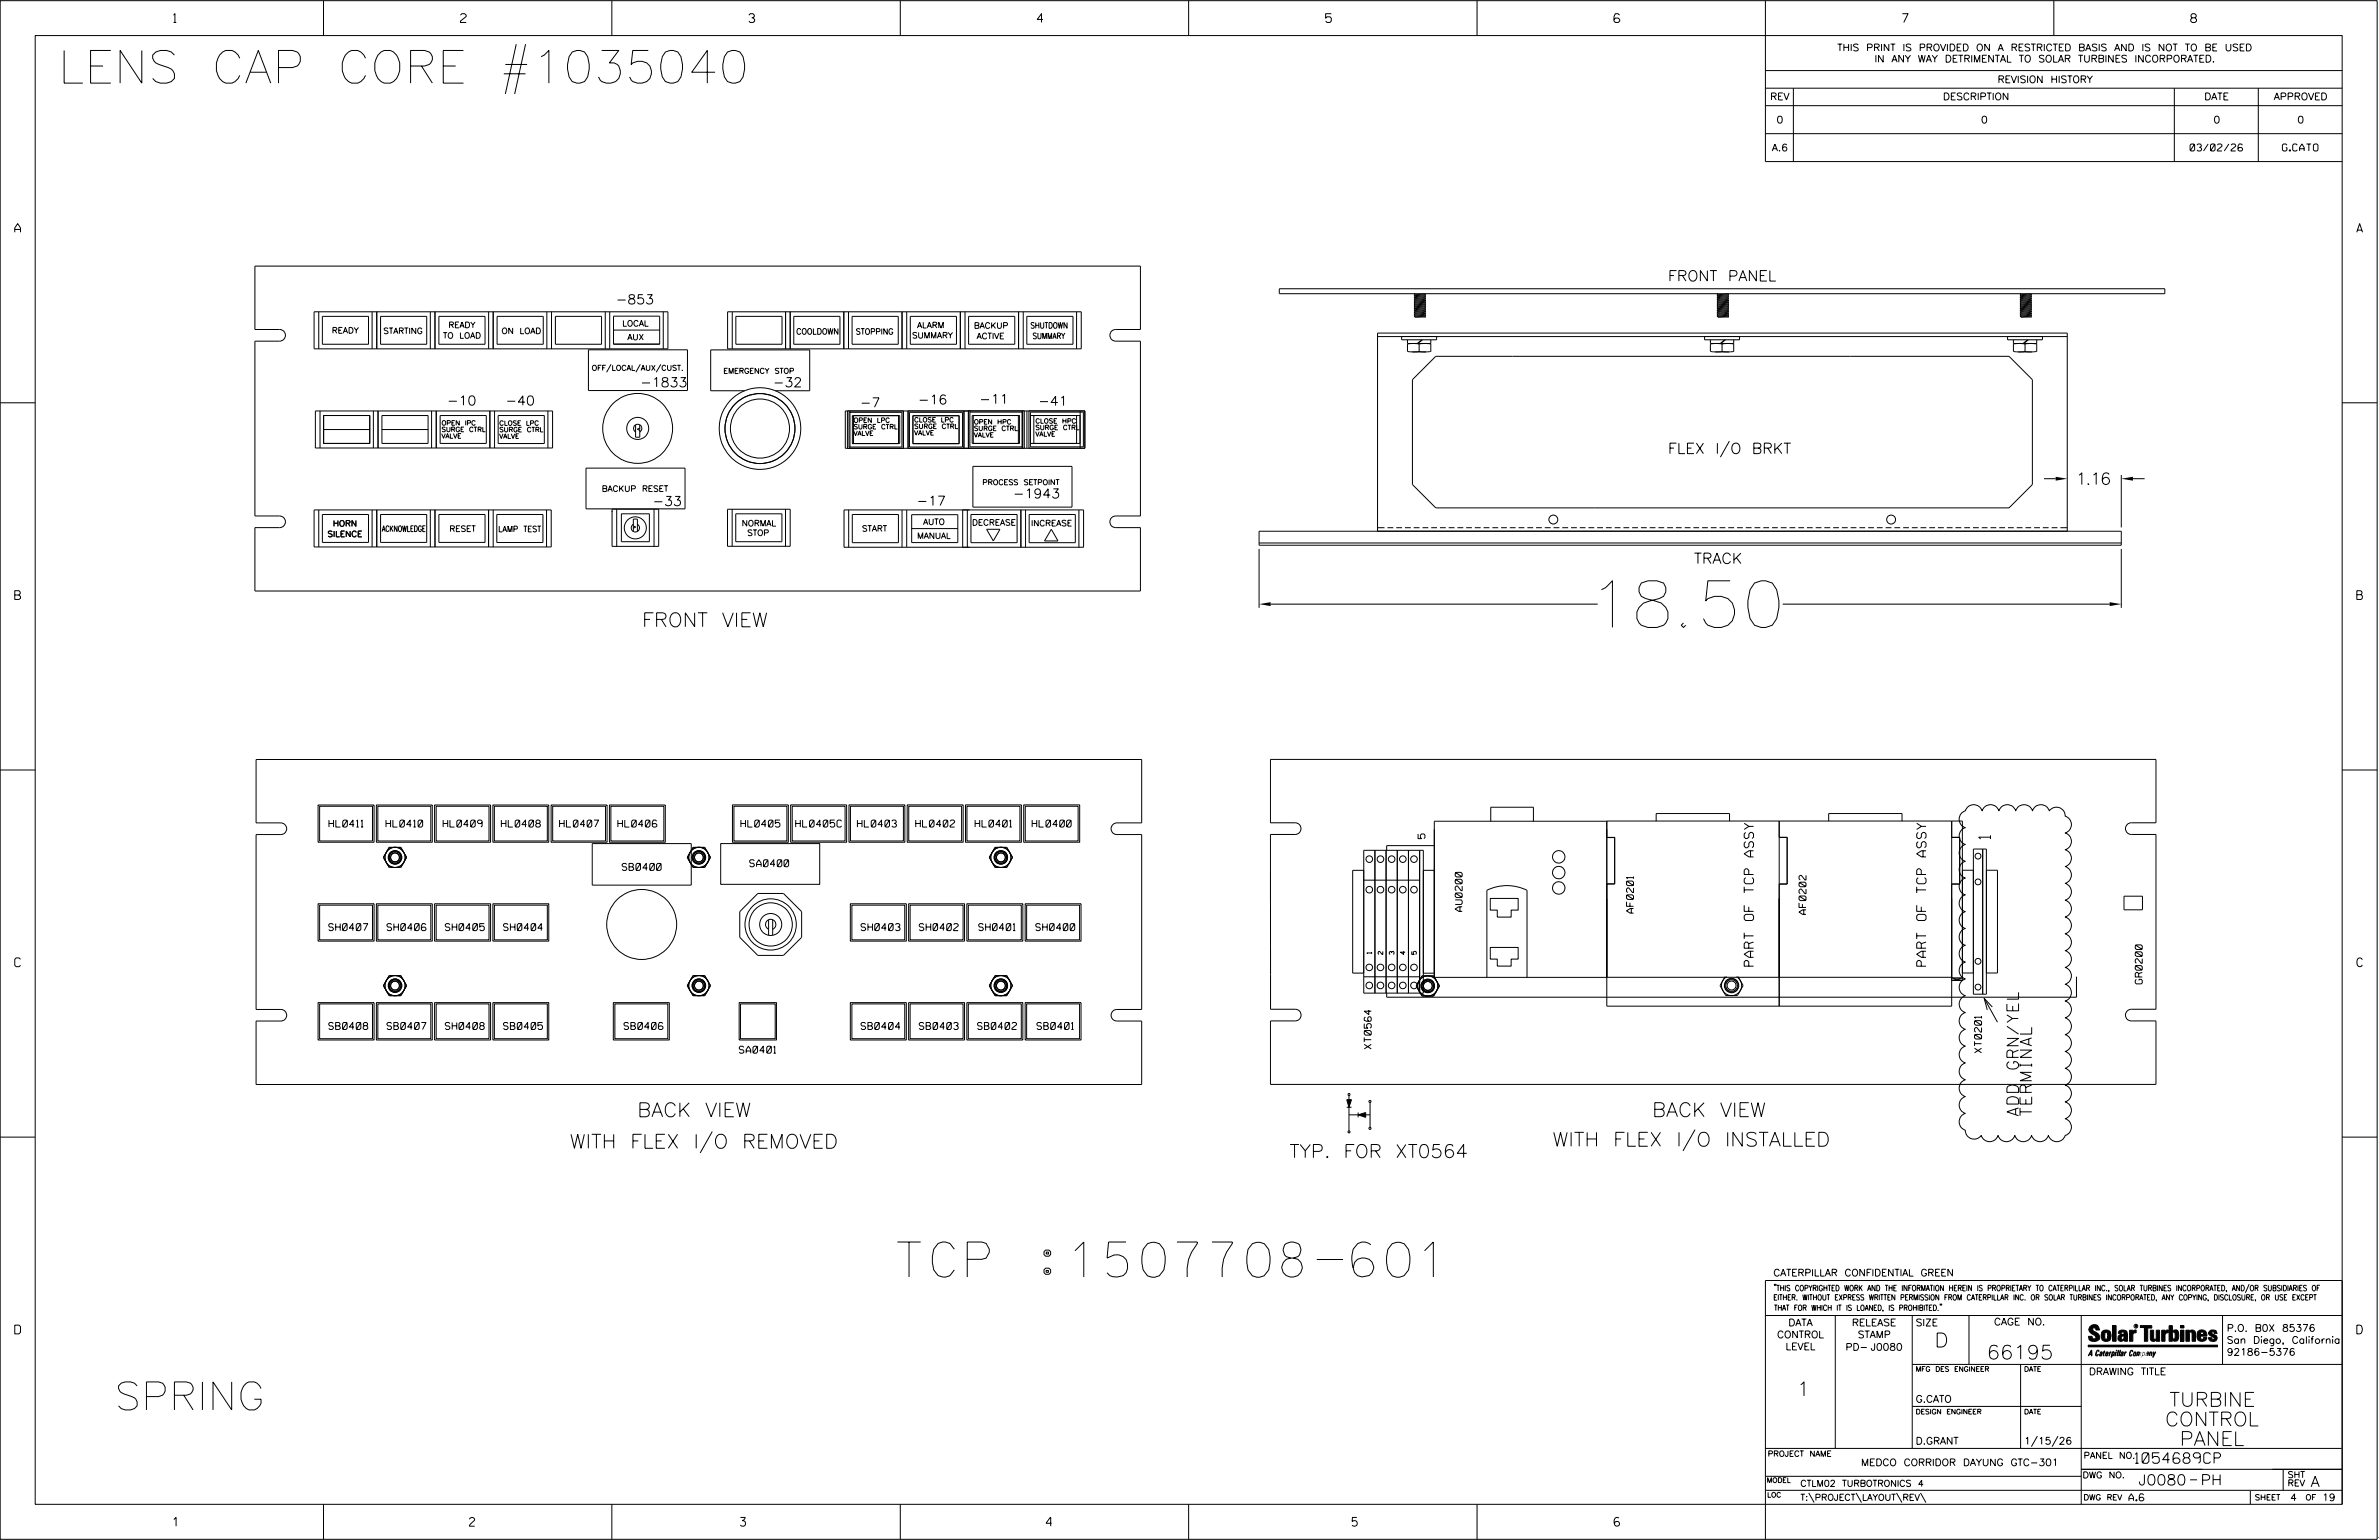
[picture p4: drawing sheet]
<svg xmlns="http://www.w3.org/2000/svg" width="864mm" height="559mm" viewBox="0 0 864 559" stroke-linecap="round" stroke-linejoin="round" font-family="sans-serif">
<defs><g id="words">
<text font-size="16.9" x="581.3" y="227.7">18.50</text>
<text font-size="12.7" x="325.7" y="463.4">TCP :1507708-601</text>
<text font-size="11.8" x="21" y="30.2">LENS CAP CORE #1035040</text>
<text font-size="10.2" x="41.6" y="511.6">SPRING</text>
<g font-size="5.1">
<text x="233.1" y="227.4">FRONT VIEW</text>
<text x="231.3" y="405.2">BACK VIEW</text>
<text x="599.7" y="405.2">BACK VIEW</text>
<text x="206.8" y="416.7">WITH FLEX I/O REMOVED</text>
<text x="563.6" y="415.9">WITH FLEX I/O INSTALLED</text>
<text x="702.3" y="488.8">D</text>
<text x="721.2" y="493.2">66195</text>
<text x="652.2" y="506.5">1</text>
<text x="787.5" y="510.3">TURBINE</text>
<text x="786" y="517.4">CONTROL</text>
<text x="791.3" y="524.5">PANEL</text>
</g>
<text font-size="4.8" x="468.1" y="420.1">TYP. FOR XT0564</text>
<g font-size="4.2">
<text x="754.7" y="175.8">1.16</text>
<text x="722.6" y="304.5" transform="rotate(-90 722.6 304.5)">1</text>
<text x="732.8" y="404.8" transform="rotate(-90 732.8 404.8)">ADD GRN/YEL</text>
<text x="737.5" y="404.8" transform="rotate(-90 737.5 404.8)">TERMINAL</text>
</g>
<g font-size="3.8">
<text x="605.5" y="102">FRONT PANEL</text>
<text x="605.5" y="164.6">FLEX I/O BRKT</text>
<text x="614.9" y="204.5">TRACK</text>
<text x="775.1" y="531">1054689CP</text>
<text x="776.3" y="538.9">J0080</text>
<text x="798.8" y="538.9">PH</text>
<text x="838.8" y="539.5">A</text>
</g>
<g font-size="3.4">
<text x="223.5" y="110.3">-853</text>
<text x="232.4" y="140.4">-1833</text>
<text x="280.6" y="140.4">-32</text>
<text x="162.3" y="147">-10</text>
<text x="183.5" y="147">-40</text>
<text x="312.2" y="147.7">-7</text>
<text x="333.2" y="146.7">-16</text>
<text x="355.5" y="146.5">-11</text>
<text x="376.9" y="147.2">-41</text>
<text x="236.9" y="183.5">-33</text>
<text x="332.7" y="183.4">-17</text>
<text x="367.7" y="180.8">-1943</text>
<text x="636.6" y="350.6" transform="rotate(-90 636.6 350.6)">PART OF TCP ASSY</text>
<text x="699.2" y="350.6" transform="rotate(-90 699.2 350.6)">PART OF TCP ASSY</text>
</g>
<g font-size="3.2">
<text x="63" y="8.2">1</text>
<text x="167.2" y="8.2">2</text>
<text x="271.8" y="8.2">3</text>
<text x="376.5" y="8.2">4</text>
<text x="481.2" y="8.2">5</text>
<text x="690.6" y="8.2">7</text>
<text x="795.3" y="8.2">8</text>
<text x="5.4" y="84.3">A</text>
<text x="855.5" y="84.3">A</text>
<text x="5.4" y="217.5">B</text>
<text x="855.6" y="217.5">B</text>
<text x="5.4" y="350.8">C</text>
<text x="855.6" y="350.8">C</text>
<text x="5.4" y="484">D</text>
<text x="855.6" y="484">D</text>
<text x="62.8" y="553.8">1</text>
<text x="170.4" y="553.8">2</text>
<text x="268.8" y="553.8">3</text>
<text x="379.8" y="553.8">4</text>
<text x="490.8" y="553.8">5</text>
<text x="585.9" y="553.8">6</text>
</g>
<g font-size="2.5">
<text x="666.9" y="18.5">THIS PRINT IS PROVIDED ON A RESTRICTED BASIS AND IS NOT TO BE USED</text>
<text x="680.5" y="22.6">IN ANY WAY DETRIMENTAL TO SOLAR TURBINES INCORPORATED.</text>
<text x="725.1" y="30">REVISION HISTORY</text>
<text x="642.6" y="36.3">REV</text>
<text x="705.3" y="36.3">DESCRIPTION</text>
<text x="800.2" y="36.3">DATE</text>
<text x="825.4" y="36.3">APPROVED</text>
<text x="644.9" y="44.7">0</text>
<text x="719.1" y="44.7">0</text>
<text x="803.5" y="44.7">0</text>
<text x="834" y="44.7">0</text>
<text x="643.2" y="54.8">A.6</text>
<text x="795" y="54.8">03/02/26</text>
<text x="828.5" y="54.8">G.CATO</text>
<text x="119.4" y="300.1">HL0411</text>
<text x="140.1" y="300.1">HL0410</text>
<text x="160.8" y="300.1">HL0409</text>
<text x="182" y="300.1">HL0408</text>
<text x="203.1" y="300.1">HL0407</text>
<text x="224.3" y="300.1">HL0406</text>
<text x="269" y="300.1">HL0405</text>
<text x="288.9" y="300.1">HL0405C</text>
<text x="311.3" y="300.1">HL0403</text>
<text x="332.4" y="300.1">HL0402</text>
<text x="354" y="300.1">HL0401</text>
<text x="374.7" y="300.1">HL0400</text>
<text x="517.3" y="304.3" transform="rotate(-90 517.3 304.3)">5</text>
<text x="225.9" y="315.8">SB0400</text>
<text x="272.2" y="314.5">SA0400</text>
<text x="530.8" y="330.7" transform="rotate(-90 530.8 330.7)">AU0200</text>
<text x="593" y="331.3" transform="rotate(-90 593 331.3)">AF0201</text>
<text x="655.6" y="331.8" transform="rotate(-90 655.6 331.8)">AF0202</text>
<text x="119.3" y="337.7">SH0407</text>
<text x="140.5" y="337.7">SH0406</text>
<text x="161.6" y="337.7">SH0405</text>
<text x="182.8" y="337.7">SH0404</text>
<text x="312.6" y="337.7">SH0403</text>
<text x="333.7" y="337.7">SH0402</text>
<text x="355.3" y="337.7">SH0401</text>
<text x="376" y="337.7">SH0400</text>
<text x="777.7" y="357" transform="rotate(-90 777.7 357)">GR0200</text>
<text x="119.3" y="373.5">SB0408</text>
<text x="140.5" y="373.5">SB0407</text>
<text x="161.6" y="373.5">SH0408</text>
<text x="182.8" y="373.5">SB0405</text>
<text x="226.5" y="373.5">SB0406</text>
<text x="312.6" y="373.5">SB0404</text>
<text x="333.7" y="373.5">SB0403</text>
<text x="354.9" y="373.5">SB0402</text>
<text x="376.4" y="373.5">SB0401</text>
<text x="268.4" y="382.2">SA0401</text>
<text x="497.8" y="380.6" transform="rotate(-90 497.8 380.6)">XT0564</text>
<text x="719.3" y="382" transform="rotate(-90 719.3 382)">XT0201</text>
<text x="643.8" y="463">CATERPILLAR CONFIDENTIAL GREEN</text>
<text x="645.1" y="485.5">CONTROL</text>
<text x="649.2" y="481.1">DATA</text>
<text x="672.3" y="481.1">RELEASE</text>
<text x="674.4" y="485.5">STAMP</text>
<text x="695.4" y="481.1">SIZE</text>
<text x="723.8" y="480.8">CAGE NO.</text>
<text x="808.4" y="483.1">P.O. B0X 85376</text>
<text x="648.2" y="489.8">LEVEL</text>
<text x="669.9" y="490">PD- J0080</text>
<text x="808.4" y="487.5">San Diego, California</text>
<text x="808.4" y="491.8">92186-5376</text>
<text x="758.3" y="498.9">DRAWING TITLE</text>
<text x="695.4" y="508.9">G.CATO</text>
<text x="695.4" y="524.1">D.GRANT</text>
<text x="734.8" y="524.1">1/15/26</text>
<text x="675.6" y="531.9">MEDCO CORRIDOR DAYUNG GTC-301</text>
<text x="772.8" y="544.6">A.6</text>
<text x="831.4" y="544.6">4</text>
<text x="843" y="544.6">19</text>
</g>
<g font-size="2.3">
<text x="756.4" y="529.2">PANEL NO.</text>
<text x="653.5" y="539.4">CTLM02 TURBOTRONICS 4</text>
<text x="756" y="536.3">DWG NO.</text>
<text x="830.4" y="539.3">REV</text>
<text x="830.4" y="536.2">SHT</text>
<text x="653.5" y="544.5">T:\PROJECT\LAYOUT\REV\</text>
</g>
<g font-size="2.1">
<text x="162.8" y="118.9">READY</text>
<text x="225.9" y="118.4">LOCAL</text>
<text x="332.9" y="119">ALARM</text>
<text x="353.5" y="119.2">BACKUP</text>
<text x="374.1" y="119.1">SHUTDOWN</text>
<text x="120.5" y="120.9">READY</text>
<text x="139.1" y="121.1">STARTING</text>
<text x="160.8" y="122.8">TO LOAD</text>
<text x="182.1" y="121.1">ON LOAD</text>
<text x="227.8" y="123.4">AUX</text>
<text x="289" y="121.3">COOLDOWN</text>
<text x="310.6" y="121.4">STOPPING</text>
<text x="331.1" y="122.7">SUMMARY</text>
<text x="354.6" y="123">ACTIVE</text>
<text x="374.8" y="123">SUMMARY</text>
<text x="218.4" y="178.4">BACKUP RESET</text>
<text x="120.8" y="191">HORN</text>
<text x="269.3" y="190.9">NORMAL</text>
<text x="335.1" y="190.4">AUTO</text>
<text x="352.9" y="190.6">DECREASE</text>
<text x="374.3" y="190.9">INCREASE</text>
<text x="118.9" y="194.8">SILENCE</text>
<text x="138.6" y="192.9">ACKNOWLEDGE</text>
<text x="163.2" y="192.9">RESET</text>
<text x="180.8" y="193">LAMP TEST</text>
<text x="271.3" y="194.4">STOP</text>
<text x="312.9" y="192.8">START</text>
<text x="332.9" y="195.5">MANUAL</text>
</g>
<g font-size="2">
<text x="643.8" y="468.4">&quot;THIS COPYRIGHTED WORK AND THE INFORMATION HEREIN IS PROPRIETARY TO CATERPILLAR INC., SOLAR TURBINES INCORPORATED, AND/OR SUBSIDIARIES OF</text>
<text x="643.8" y="471.8">EITHER. WITHOUT EXPRESS WRITTEN PERMISSION FROM CATERPILLAR INC. OR SOLAR TURBINES INCORPORATED, ANY COPYING, DISCLOSURE, OR USE EXCEPT</text>
<text x="644" y="475.6">THAT FOR WHICH IT IS LOANED, IS PROHIBITED.&quot;</text>
<text x="641.7" y="528.5">PROJECT NAME</text>
<text x="756.3" y="544.3">DWG REV</text>
<text x="818.5" y="544.3">SHEET</text>
<text x="836.9" y="544.3">OF</text>
</g>
<g font-size="1.9">
<text x="214.8" y="134.4">OFF/LOCAL/AUX/CUST.</text>
<text x="262.6" y="135.5">EMERGENCY STOP</text>
<text x="356.6" y="175.9">PROCESS SETPOINT</text>
</g>
<g font-size="1.8">
<text x="695.4" y="497.6">MFG DES ENGINEER</text>
<text x="734.8" y="497.6">DATE</text>
<text x="695.4" y="513.1">DESIGN ENGINEER</text>
<text x="734.8" y="513.1">DATE</text>
<text x="641.3" y="538">MODEL</text>
<text x="641.5" y="543.3">LOC</text>
</g>
<g font-size="1.7">
<text x="160.3" y="154.3">OPEN IPC</text>
<text x="181.2" y="154.4">CLOSE LPC</text>
<text x="309.8" y="155.7">SURGE CTRL</text>
<text x="309.8" y="153.3">OPEN LPC</text>
<text x="331.8" y="155.5">SURGE CTRL</text>
<text x="331.8" y="153.2">CLOSE LPC</text>
<text x="353.5" y="153.9">OPEN HPC</text>
<text x="375.9" y="156">SURGE CTRL</text>
<text x="375.9" y="153.6">CLOSE HPC</text>
<text x="160.3" y="159">VALVE</text>
<text x="160.3" y="156.7">SURGE CTRL</text>
<text x="181.2" y="159.1">VALVE</text>
<text x="181.2" y="156.7">SURGE CTRL</text>
<text x="309.8" y="158.1">VALVE</text>
<text x="331.8" y="157.9">VALVE</text>
<text x="353.5" y="158.7">VALVE</text>
<text x="353.5" y="156.3">SURGE CTRL</text>
<text x="375.9" y="158.3">VALVE</text>
<text x="497.9" y="346" transform="rotate(-90 497.9 346)">1</text>
<text x="502" y="346.3" transform="rotate(-90 502 346.3)">2</text>
<text x="506" y="346.3" transform="rotate(-90 506 346.3)">3</text>
<text x="510.1" y="346.3" transform="rotate(-90 510.1 346.3)">4</text>
<text x="514.2" y="346.3" transform="rotate(-90 514.2 346.3)">5</text>
</g>
<text font-size=".9" x="775.1" y="481.7">R</text>
</g></defs>
<g fill="none" stroke="#000" stroke-width=".36">
<path d="M.1 .2h862.8v558.4h-862.8zM12.8 12.9h837.4v533h-837.4zM117.4 .2v12.7M187.4 16.1l-4 18M190.8 16.1l-4 18M222.1 .2v12.7M326.8 .2v12.7M431.5 .2v12.7M536.2 .2v12.7M587.9 5.5l-.5-.5h-1l-.5 1v1.7l.5 .4h1l.6-.4v-.6l-.6-.5h-1l-.5 .5M640.9 .2v58.4h209.3M745.6 .2v12.7"/>
<path d="M182.9 26.8h7.9M183.4 23.4h7.9M640.9 25.6h209.3M640.9 32h209.3M640.9 38.3h209.3M651 32v26.6M789.3 32v26.6M819.8 32v26.6M640.9 48.5h209.3M92.5 96.6h321.5v23h-9a2.12 2.12 0 0 0-2.1 2.1 2.12 2.12 0 0 0 2.1 2.1h9v63.4h-9a2.12 2.12 0 0 0-2.1 2.1 2.12 2.12 0 0 0 2.1 2.2h9v23h-321.5v-23h9a2.12 2.12 0 0 0 2.1-2.2 2.12 2.12 0 0 0-2.1-2.1h-9v-63.4h9a2.12 2.12 0 0 0 2.1-2.1 2.12 2.12 0 0 0-2.1-2.1h-9zM114 113.1h128.5v13.5h-128.5zM115.7 113.1v13.5"/>
<path d="M117 114.8h16.8v10.1h-16.8zM135.1 113.1v13.5M136.8 113.1v13.5M138.1 114.8h16.8v10.1h-16.8zM156.2 113.1v13.5M157.9 113.1v13.5M159.3 114.8h16.8v10.1h-16.8zM177.4 113.1v13.5M179 113.1v13.5M180.4 114.8h16.8v10.1h-16.8zM198.5 113.1v13.5M200.2 113.1v13.5"/>
<path d="M201.6 114.8h16.8v10.1h-16.8zM219.7 113.1v13.4M221.3 113.1v13.5M222.7 114.7h16.8v10.2h-16.8zM222.7 119.8h16.8M240.8 113.1v13.4M264.1 113.1h128.4v13.5h-128.4zM265.8 113.1v13.5M267.1 114.8h16.8v10.1h-16.8zM285.2 113.1v13.5M286.8 113.1v13.5M288.1 114.8h16.8v10.1h-16.8z"/>
<path d="M306.3 113.1v13.5M308 113.1v13.5M309.3 114.8h16.8v10.1h-16.8zM327.4 113.1v13.5M329.1 113.1v13.5M330.4 114.8h16.8v10.1h-16.8zM348.6 113.1v13.5M350.3 113.1v13.5M351.6 114.8h16.8v10.1h-16.8zM369.7 113.1v13.5M371.4 113.1v13.5M372.7 114.8h16.8v10.1h-16.8z"/>
<path d="M390.8 113.1v13.5M464.4 104.8h321.4v1.8h-321.4zM513.3 111.3l.4 .4M513.3 114.1l.4 .3M513.3 113.3l.4 .4M513.3 112.7l.4 .3M513.3 112l.4 .4M513.3 110.7l.4 .3M513.3 110l.4 .3M513.3 109.3l.4 .4M513.3 108.7l.4 .3M513.3 108l.4 .3"/>
<path d="M513.3 107.3l.4 .3M513.3 106.6l.4 .4M513.3 114.7l.4 .3 3.5-.3M513.4 106.6h-.1M513.7 106.6h-.4M513.7 114.4l-.4 .3M513.7 113.7l-.4 .4M513.7 113l-.4 .3M513.7 112.4l-.4 .3M513.7 111.7l-.4 .3M513.7 111l-.4 .3M513.7 110.3l-.4 .4"/>
<path d="M513.7 109.7l-.4 .3M513.7 109l-.4 .3M513.7 108.3l-.4 .4M513.7 107.6l-.4 .4M513.7 107l-.4 .3M517.2 111.3l.4 .4M517.2 114.1l.4 .3M517.2 113.3l.4 .4M517.2 112.7l.4 .3M517.2 112l.4 .4M517.2 110.7l.4 .3M517.2 110l.4 .3"/>
<path d="M517.2 109.3l.4 .4M517.2 108.7l.4 .3M517.2 108l.4 .3M517.2 107.3l.4 .3M517.2 106.6l.4 .4M517.2 111.3l-3.5 .4M517.2 114.7l.4 .3h-3.9M517.2 114.1l-3.5 .3M517.2 113.3l-3.5 .4M517.2 112.7l-3.5 .3M517.2 112l-3.5 .4M517.2 109.3l-3.5 .4"/>
<path d="M517.2 110.7l-3.5 .3M517.2 110l-3.5 .3M517.2 106.6l-3.5 .4M517.2 107.3l-3.5 .3M517.2 108l-3.5 .3M517.2 108.7l-3.5 .3M517.2 106.6h.1M517.6 114.4l-.4 .3M517.6 114.4l-4.3 .3M517.6 113.7l-4.3 .4M517.6 113l-4.3 .3M517.6 112.4l-4.3 .3"/>
<path d="M517.6 111.7l-4.3 .3M517.6 109l-4.3 .3M517.6 110.3l-4.3 .4M517.6 111l-4.3 .3M517.6 109.7l-4.3 .3M517.6 107l-4.3 .3M517.6 107.6l-4.3 .4M517.6 108.3l-4.3 .4M517.6 113.7l-.4 .4M517.6 113l-.4 .3M517.6 112.4l-.4 .3M517.6 111.7l-.4 .3"/>
<path d="M517.6 111l-.4 .3M517.6 110.3l-.4 .4M517.6 109.7l-.4 .3M517.6 109l-.4 .3M517.6 108.3l-.4 .4M517.6 107.6l-.4 .4M517.6 107l-.4 .3M623.3 111.3l.4 .4M623.3 114.1l.4 .3M623.3 113.3l.4 .4M623.3 112.7l.4 .3M623.3 112l.4 .4"/>
<path d="M623.3 110.7l.4 .3M623.3 110l.4 .3M623.3 109.3l.4 .4M623.3 108.7l.4 .3M623.3 108l.4 .3M623.3 107.3l.4 .3M623.3 106.6l.4 .4M623.3 114.7l.4 .3M623.3 106.6h.1M623.7 114.4l-.4 .3M623.7 113.7l-.4 .4M623.7 113l-.4 .3"/>
<path d="M623.7 112.4l-.4 .3M623.7 111.7l-.4 .3M623.7 111l-.4 .3M623.7 110.3l-.4 .4M623.7 109.7l-.4 .3M623.7 109l-.4 .3M623.7 108.3l-.4 .4M623.7 107.6l-.4 .4M623.7 107l-.4 .3M623.7 106.6h-.4M627.2 111.3l.4 .4M627.2 114.1l.4 .3"/>
<path d="M627.2 113.3l.4 .4M627.2 112.7l.4 .3M627.2 112l.4 .4M627.2 110.7l.4 .3M627.2 110l.4 .3M627.2 109.3l.4 .4M627.2 108.7l.4 .3M627.2 108l.4 .3M627.2 107.3l.4 .3M627.2 106.6l.4 .4M627.2 114.7l.4 .3h-4M627.2 111.3l-3.5 .4"/>
<path d="M627.2 114.7l-3.5 .3M627.2 114.1l-3.5 .3M627.2 113.3l-3.5 .4M627.2 112.7l-3.5 .3M627.2 112l-3.5 .4M627.2 110.7l-3.5 .3M627.2 110l-3.5 .3M627.2 106.6l-3.5 .4M627.2 107.3l-3.5 .3M627.2 108l-3.5 .3M627.2 108.7l-3.5 .3M627.2 109.3l-3.5 .4"/>
<path d="M627.2 106.6h.1M627.6 114.4l-.4 .3M627.6 114.4l-4.3 .3M627.6 113.7l-4.3 .4M627.6 113l-4.3 .3M627.6 112.4l-4.3 .3M627.6 111.7l-4.3 .3M627.6 110.3l-4.3 .4M627.6 111l-4.3 .3M627.6 109.7l-4.3 .3M627.6 107l-4.3 .3M627.6 107.6l-4.3 .4"/>
<path d="M627.6 108.3l-4.3 .4M627.6 109l-4.3 .3M627.6 113.7l-.4 .4M627.6 113l-.4 .3M627.6 112.4l-.4 .3M627.6 111.7l-.4 .3M627.6 111l-.4 .3M627.6 110.3l-.4 .4M627.6 109.7l-.4 .3M627.6 109l-.4 .3M627.6 108.3l-.4 .4M627.6 107.6l-.4 .4"/>
<path d="M627.6 107l-.4 .3M733.3 110.7l.4 .3M733.3 110l.4 .3M733.3 109.3l.4 .4M733.3 108.7l.4 .3M733.3 108l.4 .3M733.3 107.3l.4 .3M733.3 106.6l.4 .4M733.3 111.3l.4 .4M733.3 112.7l.4 .3M733.3 112l.4 .4M733.3 114.1l.4 .3"/>
<path d="M733.3 113.3l.4 .4M733.3 114.7l.4 .3M733.3 106.6h.1M733.7 106.6h-.4M733.7 111l-.4 .3M733.7 110.3l-.4 .4M733.7 109.7l-.4 .3M733.7 109l-.4 .3M733.7 108.3l-.4 .4M733.7 107.6l-.4 .4M733.7 107l-.4 .3M733.7 113l-.4 .3"/>
<path d="M733.7 112.4l-.4 .3M733.7 111.7l-.4 .3M733.7 114.4l-.4 .3M733.7 113.7l-.4 .4M737.1 109.3l-3.4 .4M737.1 114.7l.4 .3h-3.9M737.1 111.3l-3.4 .4M737.1 114.7l-3.4 .3M737.1 114.1l-3.4 .3M737.1 113.3l-3.4 .4M737.1 112.7l-3.4 .3M737.1 112l-3.4 .4"/>
<path d="M737.1 110.7l-3.4 .3M737.1 110l-3.4 .3M737.1 106.6l-3.4 .4M737.1 107.3l-3.4 .3M737.1 108l-3.4 .3M737.1 108.7l-3.4 .3M737.1 110.7l.4 .3M737.1 110l.4 .3M737.1 109.3l.4 .4M737.1 108.7l.4 .3M737.1 108l.4 .3M737.1 107.3l.4 .3"/>
<path d="M737.1 106.6l.4 .4M737.1 111.3l.4 .4M737.1 113.3l.4 .4M737.1 112.7l.4 .3M737.1 112l.4 .4M737.1 114.1l.4 .3M737.2 106.6h-.1M737.5 111l-.4 .3M737.5 110.3l-.4 .4M737.5 109.7l-.4 .3M737.5 109l-.4 .3M737.5 108.3l-.4 .4"/>
<path d="M737.5 107.6l-.4 .4M737.5 107l-.4 .3M737.5 113.7l-.4 .4M737.5 113l-.4 .3M737.5 112.4l-.4 .3M737.5 111.7l-.4 .3M737.5 110.3l-4.2 .4M737.5 111l-4.2 .3M737.5 114.4l-4.2 .3M737.5 113.7l-4.2 .4M737.5 113l-4.2 .3M737.5 112.4l-4.2 .3"/>
<path d="M737.5 111.7l-4.2 .3M737.5 114.4l-.4 .3M737.5 109.7l-4.2 .3M737.5 107l-4.2 .3M737.5 107.6l-4.2 .4M737.5 108.3l-4.2 .4M737.5 109l-4.2 .3M213.6 126.9h36v14.8h-36zM221.8 132.2l-1.6 2.9M232.4 132.2l-1.6 2.9M239.9 132.2l-1.7 2.9M500.1 122.1h250.3"/>
<path d="M508.8 122.1h12.7v1.2h-12.7zM510.9 124.8l.1 2.7 2 .2 2.2-.3M510.9 123.3v1.3h8.5v-1.3M511 124.8l2.3-.2 1.9 .3M511 124.8l-.1 .1M512.7 127.7h4.9M515.2 124.9h.1M515.2 127.4l2.1 .3 2.1-.3M515.2 127.4h.1M515.2 124.8v2.7M515.2 124.8l2.1-.2 2.1 .2M516.1 123.3l-1.6 1.3"/>
<path d="M516.4 123.3l-1.7 1.3M519.4 124.8v.1M519.4 127.4h.1M519.4 124.8v2.7M521.2 129.3h208.1l8.5 8.5v38l-8.5 8.5h-208.1l-8.5-8.5v-38zM618.8 122.1h12.7v1.2h-12.7zM620.9 124.8v2.7l2.1 .2 2.1-.3M620.9 123.3v1.3h8.5v-1.3M621 124.8l-.1 .1M621 124.8l2-.2 2.1 .2M622.7 127.7h4.9M625.1 124.9h.1"/>
<path d="M625.1 127.4l2.1 .3 2.2-.3M625.1 127.4h.1M625.1 124.8v2.7M625.2 124.8l-.1 .1M625.2 124.9h-.1M625.2 124.8l2-.2 2.2 .3v2.6M626.1 123.3l-1.6 1.3M626.4 123.3l-1.7 1.3M629.4 127.4h.1M728.8 122.1h12.6v1.2h-12.6zM730.8 127.4l2.2 .3 2.1-.3M730.9 123.3v1.3h8.5v-1.3"/>
<path d="M730.9 124.8v2.7M730.9 124.8l-.1 .1M730.9 124.8l2.1-.2 2.1 .2M732.6 127.7h5M735.1 124.9l2.1-.3 2.1 .3 .1 2.6M735.1 127.4l2.1 .3 2.2-.3M735.1 124.9h.1M735.1 127.4h.1M735.1 124.8v2.7M736.1 123.3l-1.7 1.3M736.3 123.3l-1.6 1.3M739.4 127.4h.1"/>
<path d="M.1 146.2h12.7M114.5 149.1h86.1v13.5h-86.1zM116.2 149.1v13.5M117.5 150.8h16.7v10.1h-16.7zM117.5 155.9h16.7M135.5 149.1v13.5M137.2 149.1v13.5M138.6 150.8h16.8v10.1h-16.8zM138.6 155.9h16.8M156.7 149.1v13.5M158.4 149.1v13.5M159.8 150.8h16.7v10.1h-16.7z"/>
<path d="M177.8 149.1v13.5M179.5 149.1v13.5M180.8 150.8h16.8v10.1h-16.8zM198.9 149.1v13.5M230.7 156.7a1.51 1.51 0 0 1-.3-2.2 1.51 1.51 0 0 1 2.3 0 1.51 1.51 0 0 1-.5 2.3M232.2 154.1v4.5h-1.5v-4.4M232.2 155.3l-.8 .5 .8 .4M270.3 141.8h-12.3v-14.8h35.9v14.8h-12.5M306.8 149.1h87v13.5l-87 .1zM307.6 149.1v13.6M308.2 149.6h19.2v12.6h-19.2zM308.5 149.1v13.6"/>
<path d="M309.4 150.8h16.8v10.2h-16.8zM309.8 150.8h16.8v10.1h-16.8zM327.9 149.1v13.6M329.6 149.1v13.6M330.2 149.6h19.2v12.6h-19.2zM331.4 150.8h16.8v10.2h-16.8zM349.9 149.1v13.6M351.5 149.1v13.5M351.6 149.1v13.6M352.1 149.5h19.2v12.6h-19.2zM352.9 150.8h16.8v10.1h-16.8zM353.3 150.8h16.8v10.1h-16.8z"/>
<path d="M371.1 149.1v13.6M371.8 149.1v13.5M372.8 149.1v13.6M373.5 149.1v13.5M374.1 149.5h19.2v12.6h-19.2zM374.1 150.8h16.7v10.1h-16.7M375.3 150.8h16.7v10.1h-16.7zM392.1 149.1v13.6M850.2 146.2h12.7M212.7 169.9h36v14.7h-36zM353.2 169.2h35.9v14.8h-35.9zM627.8 160.1l-3.3 5.8"/>
<path d="M742 173.7h4.2M770 172.4v19M774.3 173.7h4.2M114 185h86.1v13.5h-86.1zM115.7 185v13.5M117 186.7h16.8v10.1h-16.8zM135.1 185v13.5M136.8 185v13.5M138.1 186.7h16.8v10.1h-16.8zM156.2 185v13.5M157.9 185v13.5M159.3 186.7h16.8v10.1h-16.8z"/>
<path d="M177.3 185v13.5M177.4 185v13.5M179 185v13.5M180.3 186.7h16.8v10.1h-16.8zM198.4 185v13.5M222.1 185.6h.1M222.2 184.7h16.9v13.6h-16.9zM223.9 184.7v13.6M225.6 186.4h10.1v10.2h-10.1zM229.9 190.9l.9 .3-.9 .5M229.9 190.2a1.5 1.5 0 0 0-.5 2.3 1.5 1.5 0 0 0 2.3 0 1.5 1.5 0 0 0-.3-2.2M231.4 192.8v-4.5h-1.5v4.6"/>
<path d="M237.4 184.7v13.6M264.1 184.8h22.7v13.4h-22.7zM265.8 184.8v13.4M267.1 186.4h16.7v10.2h-16.7zM285.2 184.8v13.4M306.4 185h86.9v13.6h-86.9zM308.1 185v13.6M309.4 186.7h16.7v10.2h-16.7zM327.4 185v13.6M329.1 185v13.6M330.9 186.8h16.8v10.1h-16.8zM330.9 191.8h16.8"/>
<path d="M349.5 185v13.6M351.2 185v13.6M352.5 186.7h16.7v10.2h-16.7zM358.1 192.1h4.9l-2.4 4.2zM370.6 185v13.6M372.3 185v13.6M373.6 186.7h16.7v10.2h-16.7zM381.6 192.1l2.5 4.2h-4.9zM391.7 185v13.6M457.1 199.2v21.4M457.1 192.8h312.9v5h-312.9zM457.1 197h312.9"/>
<path d="M500.1 191.5h2.5M500.1 192.8v-71.9h250.3v71.9M503.7 191.5h2.1M506.8 191.5h2.2M510 191.5h2.1M513.2 191.5h2.1M516.4 191.5h2.1M519.5 191.5h2.2M522.7 191.5h2.1M525.9 191.5h2.1M529.1 191.5h2.1M532.2 191.5h2.1"/>
<path d="M535.4 191.5h2.1M538.6 191.5h2.1M541.7 191.5h2.1M544.9 191.5h2.1M548.1 191.5h2.1M551.3 191.5h2.1M554.4 191.5h2.1M557.6 191.5h2.1M560.8 191.5h2.1M564 191.5h2.1M567.1 191.5h2.1M570.3 191.5h2.1"/>
<path d="M573.5 191.5h2.1M576.6 191.5h2.1M579.8 191.5h2.1M583 191.5h2.1M586.1 191.5h2.2M589.3 191.5h2.1M592.5 191.5h2.1M595.7 191.5h2.1M598.8 191.5h2.2M602 191.5h2.1M605.2 191.5h2.1M608.4 191.5h2.1"/>
<path d="M611.5 191.5h2.2M614.7 191.5h2.1M617.9 191.5h2.1M621 191.5h2.1M624.2 191.5h2.1M627.4 191.5h2.1M630.6 191.5h2.1M633.7 191.5h2.1M636.9 191.5h2.1M640.1 191.5h2.1M643.3 191.5h2.1M646.4 191.5h2.1"/>
<path d="M649.6 191.5h2.1M652.8 191.5h2.1M655.9 191.5h2.1M659.1 191.5h2.1M662.3 191.5h2.1M665.4 191.5h2.2M668.6 191.5h2.1M671.8 191.5h2.1M675 191.5h2.1M678.1 191.5h2.2M681.3 191.5h2.1M684.5 191.5h2.1"/>
<path d="M687.7 191.5h2.1M690.8 191.5h2.2M694 191.5h2.1M697.2 191.5h2.1M700.3 191.5h2.2M703.5 191.5h2.1M706.7 191.5h2.1M709.9 191.5h2.1M713 191.5h2.2M716.2 191.5h2.1M719.4 191.5h2.1M722.6 191.5h2.1"/>
<path d="M725.7 191.5h2.2M728.9 191.5h2.1M732.1 191.5h2.1M735.3 191.5h2M738.4 191.5h2.1M741.6 191.5h2.1M744.7 191.5h2.2M747.9 191.5h2.6M770 199.2v21.4M461.3 219.2h118.7M647.1 219.2h118.7M.1 279.4h12.7"/>
<path d="M93 275.6h321.4v23h-9a2.12 2.12 0 0 0-2.1 2.1 2.12 2.12 0 0 0 2.1 2.1h9v63.5h-9a2.1 2.1 0 0 0-2.1 2.1 2.1 2.1 0 0 0 2.1 2.1h9v23h-321.4v-23h9a2.1 2.1 0 0 0 2.1-2.1 2.1 2.1 0 0 0-2.1-2.1h-9v-63.5h9a2.12 2.12 0 0 0 2.1-2.1 2.12 2.12 0 0 0-2.1-2.1h-9zM461.2 275.6h321.4v23h-8.9a2.12 2.12 0 0 0-2.1 2.1 2.12 2.12 0 0 0 2.1 2.1h8.9v63.4h-8.9a2.12 2.12 0 0 0-2.1 2.1 2.12 2.12 0 0 0 2.1 2.2h8.9v23h-321.4v-23h9a2.12 2.12 0 0 0 2.1-2.2 2.12 2.12 0 0 0-2.1-2.1h-9v-51.2v-12.2h8.9a2.12 2.12 0 0 0 2.2-2.1 2.12 2.12 0 0 0-2.2-2.1h-8.9zM850.2 279.4h12.7M115.5 292.1h20.3v13.5h-20.3zM116 292.6h19.2v12.6h-19.2zM136.6 292.1h20.3v13.5h-20.3zM137.2 292.6h19.2v12.6h-19.2zM157.8 292.1h20.3v13.5h-20.3zM158.3 292.6h19.2v12.6h-19.2zM178.9 292.1h20.3v13.5h-20.3zM179.5 292.6h19.2v12.6h-19.2zM200.1 292.1h20.3v13.5h-20.3z"/>
<path d="M200.6 292.6h19.2v12.6h-19.2zM221.2 292.1h20.3v13.5h-20.3zM221.8 292.6h19.2v12.6h-19.2zM265.9 292.1h20.3v13.5h-20.3zM266.4 292.6h19.2v12.6h-19.2zM287 292.1h20.3v13.5h-20.3zM287.6 292.6h19.2v12.6h-19.2zM308.2 292.1h20.3v13.5h-20.3zM308.7 292.6h19.2v12.6h-19.2zM329.3 292.1h20.3v13.5h-20.3zM329.9 292.6h19.2v12.6h-19.2zM350.5 292.1h20.3v13.5h-20.3z"/>
<path d="M351 292.6h19.2v12.6h-19.2zM371.6 292.1h20.3v13.5h-20.3zM372.2 292.6h19.2v12.6h-19.2zM541.2 298v-5.1h15.4v5.1M583.3 298h-62.6v56.6h62.6M601.2 297.9v-2.7h26.6v2.7M645.9 297.9v67.2M663.8 297.9v-2.7h26.7v2.7M708.5 297.9v67.2h-125.2v-67.2h129.1v57.9M712.1 295.1l.6-.5a1.6 1.6 0 0 0 1.3-1.4 3.2 3.2 0 0 1 5.5 1 3.2 3.2 0 0 1 3.1-2.2 3.2 3.2 0 0 1 3 2.2 3.2 3.2 0 0 1 3.1-2.2 3.2 3.2 0 0 1 3 2.2 3.2 3.2 0 0 1 3.1-2.2 3.2 3.2 0 0 1 3 2.2 3.2 3.2 0 0 1 3.1-2.2 3.2 3.2 0 0 1 3 2.2 3.2 3.2 0 0 1 3.6-1.1 3.2 3.2 0 0 1 2.2 3.1 3.2 3.2 0 0 1 2.2 3 3.2 3.2 0 0 1-2.2 3.1 3.2 3.2 0 0 1 2.2 3 3.2 3.2 0 0 1-2.2 3 3.2 3.2 0 0 1 2.2 3.1 3.2 3.2 0 0 1-2.2 3 3.2 3.2 0 0 1 2.2 3.1 3.2 3.2 0 0 1-2.2 3 3.2 3.2 0 0 1 2.2 3.1 3.2 3.2 0 0 1-2.2 3 3.2 3.2 0 0 1 2.2 3.1 3.2 3.2 0 0 1-2.2 3 3.2 3.2 0 0 1 2.2 3.1 3.2 3.2 0 0 1-2.2 3 3.2 3.2 0 0 1 2.2 3.1 3.2 3.2 0 0 1-2.2 3 3.2 3.2 0 0 1 2.2 3.1 3.2 3.2 0 0 1-2.2 3 3.2 3.2 0 0 1 2.2 3.1 3.2 3.2 0 0 1-2.2 3.1 3.2 3.2 0 0 1 2.2 3 3.2 3.2 0 0 1-2.2 3 3.2 3.2 0 0 1 2.2 3.1 3.2 3.2 0 0 1-2.2 3 3.2 3.2 0 0 1 2.2 3.1 3.2 3.2 0 0 1-2.2 3 3.2 3.2 0 0 1 2.2 3.1 3.2 3.2 0 0 1-2.2 3 3.2 3.2 0 0 1 2.2 3.1 3.2 3.2 0 0 1-2.2 3 3.2 3.2 0 0 1 2.2 3.1 3.2 3.2 0 0 1-2.2 3 3.2 3.2 0 0 1 2.2 3.1 3.2 3.2 0 0 1-2.2 3 3.2 3.2 0 0 1 2.2 3.1 3.2 3.2 0 0 1-2.2 3 3.2 3.2 0 0 1 2.2 3.1 3.2 3.2 0 0 1-2.2 3 3.2 3.2 0 0 1-3.1 2.3 3.2 3.2 0 0 1-3-2.3 3.2 3.2 0 0 1-3.1 2.3 3.2 3.2 0 0 1-3-2.3 3.2 3.2 0 0 1-3.1 2.3 3.2 3.2 0 0 1-3-2.3 3.2 3.2 0 0 1-3 2.3 3.2 3.2 0 0 1-3.1-2.3 3.2 3.2 0 0 1-3 2.3 3.2 3.2 0 0 1-3.1-2.3 3.2 3.2 0 0 1-3.6 1.2 3.2 3.2 0 0 1-2.2-3.1 3.2 3.2 0 0 1-2.2-3 3.2 3.2 0 0 1 2.2-3.1 3.2 3.2 0 0 1-2.2-3.1 3.2 3.2 0 0 1 2.2-3 3.2 3.2 0 0 1-2.2-3.1 3.2 3.2 0 0 1 2.2-3 3.2 3.2 0 0 1-2.2-3.1 3.2 3.2 0 0 1 2.2-3 3.2 3.2 0 0 1-2.2-3.1 3.2 3.2 0 0 1 2.2-3 3.2 3.2 0 0 1-2.2-3.1 3.2 3.2 0 0 1 2.2-3 3.2 3.2 0 0 1-2.2-3 3.2 3.2 0 0 1 2.2-3.1 3.2 3.2 0 0 1-2.2-3 3.2 3.2 0 0 1 2.2-3.1 3.2 3.2 0 0 1-2.2-3 3.2 3.2 0 0 1 2.2-3.1 3.2 3.2 0 0 1-2.2-3 3.2 3.2 0 0 1 2.2-3.1 3.2 3.2 0 0 1-2.2-3 3.2 3.2 0 0 1 2.2-3.1 3.2 3.2 0 0 1-2.2-3 3.2 3.2 0 0 1 2.2-3.1 3.2 3.2 0 0 1-2.2-3 3.2 3.2 0 0 1 2.2-3.1 3.2 3.2 0 0 1-2.2-3.1 3.2 3.2 0 0 1 2.2-3 3.2 3.2 0 0 1-2.2-3.1 3.2 3.2 0 0 1 2.2-3 3.2 3.2 0 0 1-2.2-3 3.2 3.2 0 0 1 2.2-3.1 3.2 3.2 0 0 1-2.2-3 3.2 3.2 0 0 1 2.2-3.1 3.2 3.2 0 0 1-2.2-3 3.2 3.2 0 0 1 2.2-3.1 3.2 3.2 0 0 1-1.3-5.2zM141.3 307.5h4.2l2.1 3.6-2.1 3.6h-4.2l-2.1-3.6zM215 306.1h35.9v15.1h-35.9z"/>
<path d="M251.6 307.5h4.2l2.1 3.6-2.1 3.6h-4.2l-2.1-3.6zM261.6 306.1h36v14.8h-36zM361.2 307.5h4.2l2.2 3.6-2.2 3.6h-4.2l-2.1-3.6zM495.1 315.8h-4.1v37.3h4.1M495.1 308.5h21.6v51.9h-21.6zM495.1 319.4h20.2M499.1 308.5v51.9M503.2 308.5v51.9M507.2 308.5v51.9M511.3 308.5v51.9M515.3 308.5v51.9M516.7 315.8h4"/>
<path d="M520.7 306.8h-17.3v1.6M583.3 303.8h2.8v17h-2.8M583.3 303.9h2.8M645.9 303.8h2.9v17h-2.9M708.5 303.8h2.9v17h-2.9M712.4 315.8h4M716.4 308.1h4.7v52.7h-4.7zM719.7 308.1v52.7M721.1 315.8h4v37.3h-4M115.5 327.9h20.3v13.6h-20.3zM116 328.4h19.2v12.6h-19.2zM136.6 327.9h20.3v13.6h-20.3z"/>
<path d="M137.2 328.4h19.2v12.6h-19.2zM157.8 327.9h20.3v13.6h-20.3zM158.3 328.4h19.2v12.6h-19.2zM178.9 327.9h20.3v13.6h-20.3zM179.5 328.4h19.2v12.6h-19.2zM279 337.2a1.88 1.88 0 0 1-.7-2.9 1.88 1.88 0 0 1 2.9 0 1.88 1.88 0 0 1-.7 2.9M279 333.7v5.7M280.5 333.7v5.7M308.7 327.9h20.3v13.6h-20.3zM309.2 328.4h19.2v12.6h-19.2zM329.8 327.9h20.3v13.6h-20.3zM330.4 328.4h19.2v12.6h-19.2z"/>
<path d="M351 327.9h20.3v13.6h-20.3zM351.5 328.4h19.2v12.6h-19.2zM372.1 327.9h20.3v13.6h-20.3zM372.7 328.4h19.2v12.6h-19.2zM541 326h10.1v4.2h-2.5v2.6h-5.1v-2.6h-2.5zM583.3 320.7h2.8M771 325.2h6.7v4.9h-6.7zM141.3 354h4.2l2.1 3.6-2.1 3.7h-4.2l-2.1-3.7zM251.6 354h4.2l2.1 3.6-2.1 3.7h-4.2l-2.1-3.7zM361.2 354h4.2l2.2 3.6-2.2 3.7h-4.2l-2.1-3.7zM495.1 354.4h20.2M516.2 354.1h4.2l2.1 3.7-2.1 3.6h-4.2l-2.1-3.6z"/>
<path d="M516.7 353.1h4M539.8 354.6v-31.6a16.5 16.5 0 0 1 14.5 0v31.6M541 343.8h10.1v4.2h-2.5v2.6h-5.1v-2.6h-2.5zM583.3 354.6h125.2M626.8 354.4a3.7 3.7 0 0 0-1 5.5 3.7 3.7 0 0 0 5.6 0 3.7 3.7 0 0 0-1.1-5.5M630.9 354.4l1.9 3.2-2.1 3.6h-4.2l-2.1-3.6 1.8-3.2M708.5 354.8h3.9l-3.9 1h3.9zM712.4 353.1h4M753.8 354.4v7.4h-250.4v-1.5M115.5 363.8h20.3v13.6h-20.3zM116 364.3h19.2v12.6h-19.2zM136.6 363.8h20.3v13.6h-20.3z"/>
<path d="M137.2 364.3h19.2v12.6h-19.2zM157.8 363.8h20.3v13.6h-20.3zM158.3 364.3h19.2v12.6h-19.2zM178.9 363.8h20.3v13.6h-20.3zM179.5 364.3h19.2v12.6h-19.2zM222.6 363.8h20.4v13.6h-20.4zM223.2 364.3h19.2v12.6h-19.2zM268.3 363.8h13.6v13.6h-13.6zM268.8 364.3h12.6v12.6h-12.6zM308.7 363.8h20.3v13.6h-20.3zM309.2 364.3h19.2v12.6h-19.2zM329.8 363.8h20.3v13.6h-20.3z"/>
<path d="M330.4 364.3h19.2v12.6h-19.2zM351 363.8h20.3v13.6h-20.3zM351.5 364.3h19.2v12.6h-19.2zM372.1 363.8h20.3v13.6h-20.3zM372.7 364.3h19.2v12.6h-19.2zM720.3 362.2l4.8 8.7M723.2 365.4l-2.9-3.2 1.1 4.2M488.9 399h1.7l-.9 2.8zM489.7 397.5v12.9M.1 412.6h12.7M258.6 410.6l-4.4 7.8M488.9 401.8h1.7"/>
<path d="M489.7 404.5h7.6M493 404.5l2.8-.8v1.7zM493 403.7v1.7M497.3 400v9M615.3 409.9l-4.4 7.7M850.2 412.6h12.7M640.9 477.3h209.3M644.2 466.1l-.1 .4M644.7 466.1l-.2 .4M666.2 477.3v48.3M694.2 477.3v48.3M704.4 473.3l-.1 .4"/>
<path d="M704.8 473.3l-.1 .4M714.8 477.3v17.8M755.5 477.3v68.6M806.8 477.3v17.8M816.5 466l-1.4 3.1M850.2 464.6h-209.3v94M850.2 464.8v81.1M694.2 495.1h156M733.5 495.1v30.5M758.6 481.4a2.02 2.02 0 0 1 3.1-.1l.5 1.3h-1.3l-.2-.6-.4-.2-.6 .1-.1 .4 .4 .7a2.46 2.46 0 0 1 2.2 2.9 2.83 2.83 0 0 1-3.8 .3l-.3-1.3h1.3l.2 .7 .6 .3 .5-.2 .2-.5-.4-.6-1.9-1.2-.4-.9zM759.2 491.3h-.7l.7-1.2v1.9h.2l-.1-2.1-1.3 2.1 .5-.5h.7M761.3 490l.3-.2 .4 .3-.1 .3-.3-.4-.4 .3-.3 1.6h.4l.4-.5-.3 .6-.4 .1-.3-.4z"/>
<path d="M762.6 490.6l.5-.1-.1 1.4h-.9a.74 .74 0 0 1 .9-.8l-.3 .7-.5 .1 .2-.5 .6-.2v-.5l-.7 .2zM763 483.2a2.17 2.17 0 0 1 3.1 0l.3 1.4-.3 1.5a2.17 2.17 0 0 1-3.1 0l-.3-1.5zM763.6 490.5l.4-.4 .2 .6h-.3l-.3 .9 .2 .4-.3-.1zM764.1 483.7l.5-.4 .4 .3v2.2l-.4 .2-.5-.2zM764.6 491.1l.6 .2v-.7l-.4-.1-.4 .6-.1 .8h.6M764.6 491.1l-.1 .8h.4M764.6 482.6v.8M764.8 490.7l.4 .1v.3h-.6zM765 491.5l-.1 .4zM766 490.5l-.5 1.5zM766 490.8l.4-.3-.4 .4M766.9 481h1.3v5.7h-1.3z"/>
<path d="M767 490.8l.5 .1-.3 .8-.4 .2zM767.3 490.5h-.5l-.5 2M767.3 490.5a.8 .8 0 0 1 .2 1 .8 .8 0 0 1-.9 .4l-.1 .6M767.3 490.5l-.1 .2M768.1 490.5l-.4 1.5zM768.2 489.9h.3l-.1 .2h-.2zM769 489.9l-.5 2.1zM769.7 489.9l-.6 2.1zM770.1 491.4l.5-.3-.5 .8zM770.4 491.9h.1M770.6 491.1l.1-.4-.7 .2 .1-.3 .6-.1 .2 .3-.5 1.1M770.6 491.1a.74 .74 0 0 0-.8 .8h.6"/>
<path d="M771 484.8h-.7l-.3 .6 .4 .7 .5-.3 .1-2.4h-.8l-.1 .4h-1.2a1.71 1.71 0 0 1 1.8-1.3 1.71 1.71 0 0 1 1.6 1.4v2.8h-1.1l-.1-.6M771 484.2l-1.5 .1a1.41 1.41 0 0 0 0 2.4l.5 .1 1.1-.7M771.2 486.1h-.1M771.4 490.5l.1 .3 .4-.3-.9 1.5zM771.5 490.8h.1M773 482.7h1.2v.5l.5-.5 .7-.1v1h-.6l-.5 .4-.1 2.7h-1.2zM773.3 490.3l.6-.4 .4 .2-.1 .4-.3-.4a1.28 1.28 0 0 0-.5 1.8l.6-.4-.1 .4-.8 .1zM774.7 490.8l.5-.3a.88 .88 0 0 1 .2 .9 .88 .88 0 0 1-.7 .7l-.2-.2zM774.8 490.9h.5l-.3 1h-.3l-.2-.2zM775.2 490.5l-.1 .2M776.8 481h4.3v.9h-1.5v4.8h-1.3M776.8 490.6l-.8 .2v-.3l-.4 1.5 .8-1.3v1.3l.3-1.2"/>
<path d="M779.3 491.1h.4M779.6 490.5h.3l-.3 1.4M779.6 490.7h.2l-.1 .4M779.7 491.1l-.1 .4M779.7 491.1l-.4 .2M780.1 492l.4-1.5 .1 .3 .3-.3 .3 .2-.3 1.3v-1.3l-.7 1.3M780.6 482.7h1.2v2.7l.1 .4 .4 .3 .4-.7v-2.7h1.2l.1 4h-1.3v-.5l-1.1 .6-.7-.3-.3-.7zM781.6 492.5l1-2-.8 1.3-.2-1.3-.2 2M784.7 482.7h1.2v.5l.5-.5 .7-.1v1h-.5l-.6 .4-.1 2.7h-1.2zM787.4 481h1.2v2a1.4 1.4 0 0 1 2.2 .2l.1 1.4-.4 1.9-1.5 .1-.4-.5v-1l.5 .9 .5-.3v-2.1l-.5-.4-.5 .7v2.8h-1.2zM791.5 482.7h1.3v4h-1.3zM791.5 481h1.3v.9h-1.3z"/>
<path d="M793.5 482.7h1.3v.4l.7-.5 1.1 .2 .4 .6v3.3h-1.2l-.3-3.4-.7 .2v3.2h-1.3zM794.8 483.1h.1M797.7 483.2a1.92 1.92 0 0 1 2.4-.5 1.92 1.92 0 0 1 1 2.1h-2.3v.8l.6 .5 .5-.3v-.5h1.2a1.83 1.83 0 0 1-2.1 1.4 1.83 1.83 0 0 1-1.5-2.1zM798.8 484.2v.6M799.1 483.4h.6l.2 .8h-1.1zM804.6 482.9a1.84 1.84 0 0 0-2.9 .8 3.3 3.3 0 0 0 2.2 1.9l-.5 .5-.4-.3-.1-.4h-1.2l.1 .6a1.92 1.92 0 0 0 2.9 .4M804.9 483.8h-1.2l-.2-.6-.5 .1-.1 .3 .1 .3 1.8 .9M805.1 488.1h-47.1v.6h47.1M694.2 510.3h61.3M640.9 525.6h209.2M640.9 535.7h114.6M739.6 521.1l-2.2 3.8"/>
<path d="M747.1 521.1l-2.2 3.8M755.5 533.2h94.7M795 537h2.6M828.8 533.2v7.6M117.4 545.9v12.7M222.1 545.9v12.7M326.8 545.9v12.7M431.5 545.9v12.7M536.2 545.9v12.7M640.9 540.8h209.3M656.6 541.7l2 3.5M673.8 541.7l1.9 3.5"/>
<path d="M688.4 541.7l2 3.5M697.2 541.7l1.9 3.5M816.9 541v4.9M863.5 558h.1"/>
<circle cx="231.5" cy="155.4" r="12.7"/>
<circle cx="231.5" cy="155.5" r="4"/>
<circle cx="275.9" cy="155.5" r="10.7"/>
<circle cx="275.9" cy="155.5" r="14.8"/>
<circle cx="275.9" cy="155.5" r="12.7"/>
<circle cx="230.6" cy="191.5" r="4"/>
<circle cx="563.9" cy="188.5" r="1.62"/>
<circle cx="686.5" cy="188.5" r="1.61"/>
<circle cx="143.4" cy="311.1" r="1.62"/>
<circle cx="143.4" cy="311.1" r="2.13"/>
<circle cx="143.4" cy="311.1" r="2.44"/>
<circle cx="143.4" cy="311.1" r="3.7"/>
<circle cx="253.7" cy="311.1" r="2.12"/>
<circle cx="253.7" cy="311.1" r="1.62"/>
<circle cx="253.7" cy="311.1" r="3.7"/>
<circle cx="253.7" cy="311.1" r="2.44"/>
<circle cx="363.3" cy="311.1" r="2.44"/>
<circle cx="363.3" cy="311.1" r="2.12"/>
<circle cx="363.3" cy="311.1" r="1.62"/>
<circle cx="363.3" cy="311.1" r="3.7"/>
<circle cx="497.1" cy="311.7" r="1.2"/>
<circle cx="501.1" cy="311.7" r="1.2"/>
<circle cx="505.2" cy="311.7" r="1.2"/>
<circle cx="509.2" cy="311.7" r="1.2"/>
<circle cx="513.3" cy="311.7" r="1.2"/>
<circle cx="565.8" cy="310.9" r="2.25"/>
<circle cx="565.8" cy="316.6" r="2.25"/>
<circle cx="718" cy="310.7" r="1.06"/>
<circle cx="232.9" cy="335.5" r="12.7"/>
<circle cx="279.8" cy="335.4" r="9.3"/>
<circle cx="279.8" cy="335.4" r="7.9"/>
<circle cx="279.8" cy="335.4" r="12.2"/>
<circle cx="279.8" cy="335.5" r="4"/>
<circle cx="497.1" cy="322.8" r="1.2"/>
<circle cx="501.1" cy="322.8" r="1.2"/>
<circle cx="505.2" cy="322.8" r="1.2"/>
<circle cx="509.2" cy="322.8" r="1.2"/>
<circle cx="513.3" cy="322.8" r="1.2"/>
<circle cx="565.8" cy="322.2" r="2.25"/>
<circle cx="718" cy="320" r="1.06"/>
<circle cx="143.4" cy="357.6" r="1.61"/>
<circle cx="143.4" cy="357.6" r="2.44"/>
<circle cx="143.4" cy="357.6" r="2.12"/>
<circle cx="143.4" cy="357.6" r="3.7"/>
<circle cx="253.7" cy="357.6" r="2.11"/>
<circle cx="253.7" cy="357.6" r="1.61"/>
<circle cx="253.7" cy="357.6" r="3.7"/>
<circle cx="253.7" cy="357.6" r="2.44"/>
<circle cx="363.3" cy="357.6" r="2.44"/>
<circle cx="363.3" cy="357.6" r="3.7"/>
<circle cx="363.3" cy="357.6" r="2.11"/>
<circle cx="363.3" cy="357.6" r="1.62"/>
<circle cx="497.1" cy="351" r="1.19"/>
<circle cx="497.1" cy="357.6" r="1.2"/>
<circle cx="501.1" cy="351" r="1.19"/>
<circle cx="501.1" cy="357.6" r="1.2"/>
<circle cx="505.2" cy="351" r="1.19"/>
<circle cx="505.2" cy="357.6" r="1.2"/>
<circle cx="509.2" cy="351" r="1.19"/>
<circle cx="509.2" cy="357.6" r="1.2"/>
<circle cx="513.3" cy="351" r="1.19"/>
<circle cx="513.3" cy="357.6" r="1.2"/>
<circle cx="518.3" cy="357.8" r="2.44"/>
<circle cx="518.3" cy="357.8" r="2.12"/>
<circle cx="518.3" cy="357.8" r="1.62"/>
<circle cx="518.3" cy="357.8" r="3.7"/>
<circle cx="628.6" cy="357.6" r="2.62"/>
<circle cx="628.6" cy="357.6" r="2.44"/>
<circle cx="628.6" cy="357.6" r="1.62"/>
<circle cx="628.6" cy="357.6" r="2.11"/>
<circle cx="718" cy="358.2" r="1.06"/>
<circle cx="718" cy="348.8" r="1.06"/>
<circle cx="489.7" cy="397.2" r=".38"/>
<circle cx="497.3" cy="399.7" r=".38"/>
<circle cx="489.7" cy="410.7" r=".38"/>
<circle cx="497.3" cy="409.4" r=".39"/>
<circle cx="775.4" cy="481.2" r=".69"/>
</g>
<g fill="#000">
<path d="M746.2 173l4.2 .7-4.2 .7zM770 173.7l4.3-.7v1.4zM457.1 219.2l4.2-.7v1.4zM765.8 218.5l4.2 .7-4.2 .7zM488.9 399h1.7l-.9 2.8zM493 404.5l2.8-.8v1.7zM768.1 490.5l-.4 1.5zM768.2 489.9h.3l-.1 .2h-.2zM769 489.9l-.5 2.1zM769.7 489.9l-.6 2.1zM791.5 481h1.3v.9h-1.3zM791.5 482.7h1.3v4h-1.3z"/>
<path d="M758 488.1h47.1v.6h-47.1z"/>
<path d="M759.2 489.9l-1.2 2.1 .5-.5h.7v.5h.2zM759.2 490.1v1.2h-.7z" fill-rule="evenodd"/>
<path d="M758.6 481.4a2.02 2.02 0 0 1 3.1-.1l.5 1.3h-1.3l-.2-.6-.4-.2-.6 .1-.1 .4 .4 .7a2.46 2.46 0 0 1 2.2 2.9 2.83 2.83 0 0 1-3.8 .3l-.3-1.3h1.3l.2 .7 .6 .3 .5-.2 .2-.5-.4-.6-1.9-1.2-.4-.9z" fill-rule="evenodd"/>
<path d="M761.3 490l.3-.2 .4 .3-.1 .3-.3-.4-.4 .3-.3 1.6h.4l.4-.5-.3 .6-.4 .1-.3-.4z" fill-rule="evenodd"/>
<path d="M762.6 490.6l.5-.1-.1 1.4h-.9a.74 .74 0 0 1 .9-.8l-.6 .3-.2 .5 .5-.1 .3-.6v-.5l-.7 .2z" fill-rule="evenodd"/>
<path d="M763.6 490.5l.4-.4 .2 .6h-.3l-.3 .9 .2 .4-.3-.1z" fill-rule="evenodd"/>
<path d="M764.8 490.5l.5 .3-.1 .5h-.6l.6-.2v-.3l-.4-.1-.3 1.2h.4l.3-.4-.6 .6-.3-.2v-.4z" fill-rule="evenodd"/>
<path d="M763 483.2a2.17 2.17 0 0 1 3.1 0l.3 1.4-.3 1.5a2.17 2.17 0 0 1-3.1 0l-.3-1.5zM764.1 483.7v2.1l.5 .2 .4-.2v-2.2l-.4-.3z" fill-rule="evenodd"/>
<path d="M766 490.5v.3l.4-.1-.4 .2-.5 1.1z" fill-rule="evenodd"/>
<path d="M766.8 490.5l-.5 2 .3-.6a.71 .71 0 0 0 .9-.5 .71 .71 0 0 0-.4-.9zM767 490.8l.5 .1-.3 .8-.4 .2z" fill-rule="evenodd"/>
<path d="M766.9 481h1.3v5.7h-1.3z" fill-rule="evenodd"/>
<path d="M770.1 490.6l.6-.1 .2 .3-.4 1.2-.5 .1-.2-.5 .3-.5h.5l-.7 .5v.3l.4-.1 .4-.9-.5-.2-.2 .2z" fill-rule="evenodd"/>
<path d="M769.4 482.8l-.5 1h1.2l.1-.4h.8v.8l-1.5 .1a1.41 1.41 0 0 0 0 2.4l.5 .1 1.1-.7 .1 .6h1.1v-2.8a1.79 1.79 0 0 0-2.4-1.2zM770.3 484.8h.7l-.1 1-.5 .3-.4-.7z" fill-rule="evenodd"/>
<path d="M771.4 490.5l.1 .3 .4-.3-.9 1.5z" fill-rule="evenodd"/>
<path d="M773 482.7h1.2v.5l.5-.5 .7-.1v1h-.6l-.5 .4-.1 2.7h-1.2z" fill-rule="evenodd"/>
<path d="M773.3 490.3l.6-.4 .4 .2-.1 .4-.3-.4a1.28 1.28 0 0 0-.5 1.8l.6-.4-.3 .5h-.6z" fill-rule="evenodd"/>
<path d="M774.7 490.8l-.2 1.1h.7a.96 .96 0 0 0 0-1.4zM774.8 490.9h.5l-.1 .6-.5 .4-.2-.2z" fill-rule="evenodd"/>
<path d="M776 490.5v.3l.4-.3 .2 .3 .7-.2-.3 1.4v-1.3l-.6 1.3v-1.3l-.8 1.3z" fill-rule="evenodd"/>
<path d="M776.8 481h4.3v.9h-1.5v4.8h-1.3v-4.8h-1.5z" fill-rule="evenodd"/>
<path d="M777.9 490.5l-.5 2 .3-.6a.71 .71 0 0 0 .9-.5 .71 .71 0 0 0-.4-.9zM778.1 490.8l.3-.1 .1 .4-.5 .8-.2-.5z" fill-rule="evenodd"/>
<path d="M779.3 490.6l.6-.1-.3 1.5-.7-.1a.67 .67 0 0 1 .8-.8l-.6 .3-.1 .5 .4-.1 .4-.9-.4-.2-.3 .2z" fill-rule="evenodd"/>
<path d="M780.5 490.5l.1 .3 .3-.3 .3 .2-.3 1.3v-1.3l-.8 1.3z" fill-rule="evenodd"/>
<path d="M780.6 482.7h1.2v2.7l.1 .4 .4 .3 .4-.7v-2.7h1.2l.1 4h-1.3v-.5l-1.1 .6-.7-.3-.3-.7z" fill-rule="evenodd"/>
<path d="M781.6 490.5l.2 1.3 .8-1.3-1.2 2z" fill-rule="evenodd"/>
<path d="M784.7 482.7h1.2v.5l.5-.5 .7-.1v1h-.5l-.6 .4-.1 2.7h-1.2z" fill-rule="evenodd"/>
<path d="M787.4 481h1.2v2a1.4 1.4 0 0 1 2.2 .2l.1 1.4-.4 1.9-1.5 .1-.4-.5v-1l.5 .9 .5-.3v-2.1l-.5-.4-.5 .7v2.8h-1.2z" fill-rule="evenodd"/>
<path d="M793.5 482.7h1.3v.4a1.29 1.29 0 0 1 2.2 .3v3.3h-1.2l-.3-3.4-.7 .2v3.2h-1.3z" fill-rule="evenodd"/>
<path d="M797.7 483.2a1.92 1.92 0 0 1 2.4-.5 1.92 1.92 0 0 1 1 2.1h-2.3v.8l.6 .5 .5-.3v-.5h1.2a1.83 1.83 0 0 1-2.1 1.4 1.83 1.83 0 0 1-1.5-2.1zM799.1 483.4l-.3 .8h1.1l-.2-.8z" fill-rule="evenodd"/>
<path d="M801.9 483.2a1.94 1.94 0 0 1 3 .1v.5h-1.2l-.2-.6-.5 .1-.1 .3 .1 .3 1.8 .9a1.2 1.2 0 0 1 .1 1.3 1.2 1.2 0 0 1-1.2 .7l-1.6-.4-.4-1h1.2l.1 .4 .4 .3 .5-.5a3.3 3.3 0 0 1-2.2-1.9z" fill-rule="evenodd"/>
<circle cx="761.4" cy="492" r=".07"/>
<circle cx="762.2" cy="485.1" r=".07"/>
<circle cx="769.3" cy="492" r=".07"/>
<circle cx="773.1" cy="486.7" r=".07"/>
<circle cx="791.5" cy="486.7" r=".07"/>
<circle cx="791.5" cy="481" r=".07"/>
<circle cx="794.8" cy="486.7" r=".07"/>
</g>
<use href="#words"/>
</svg>
